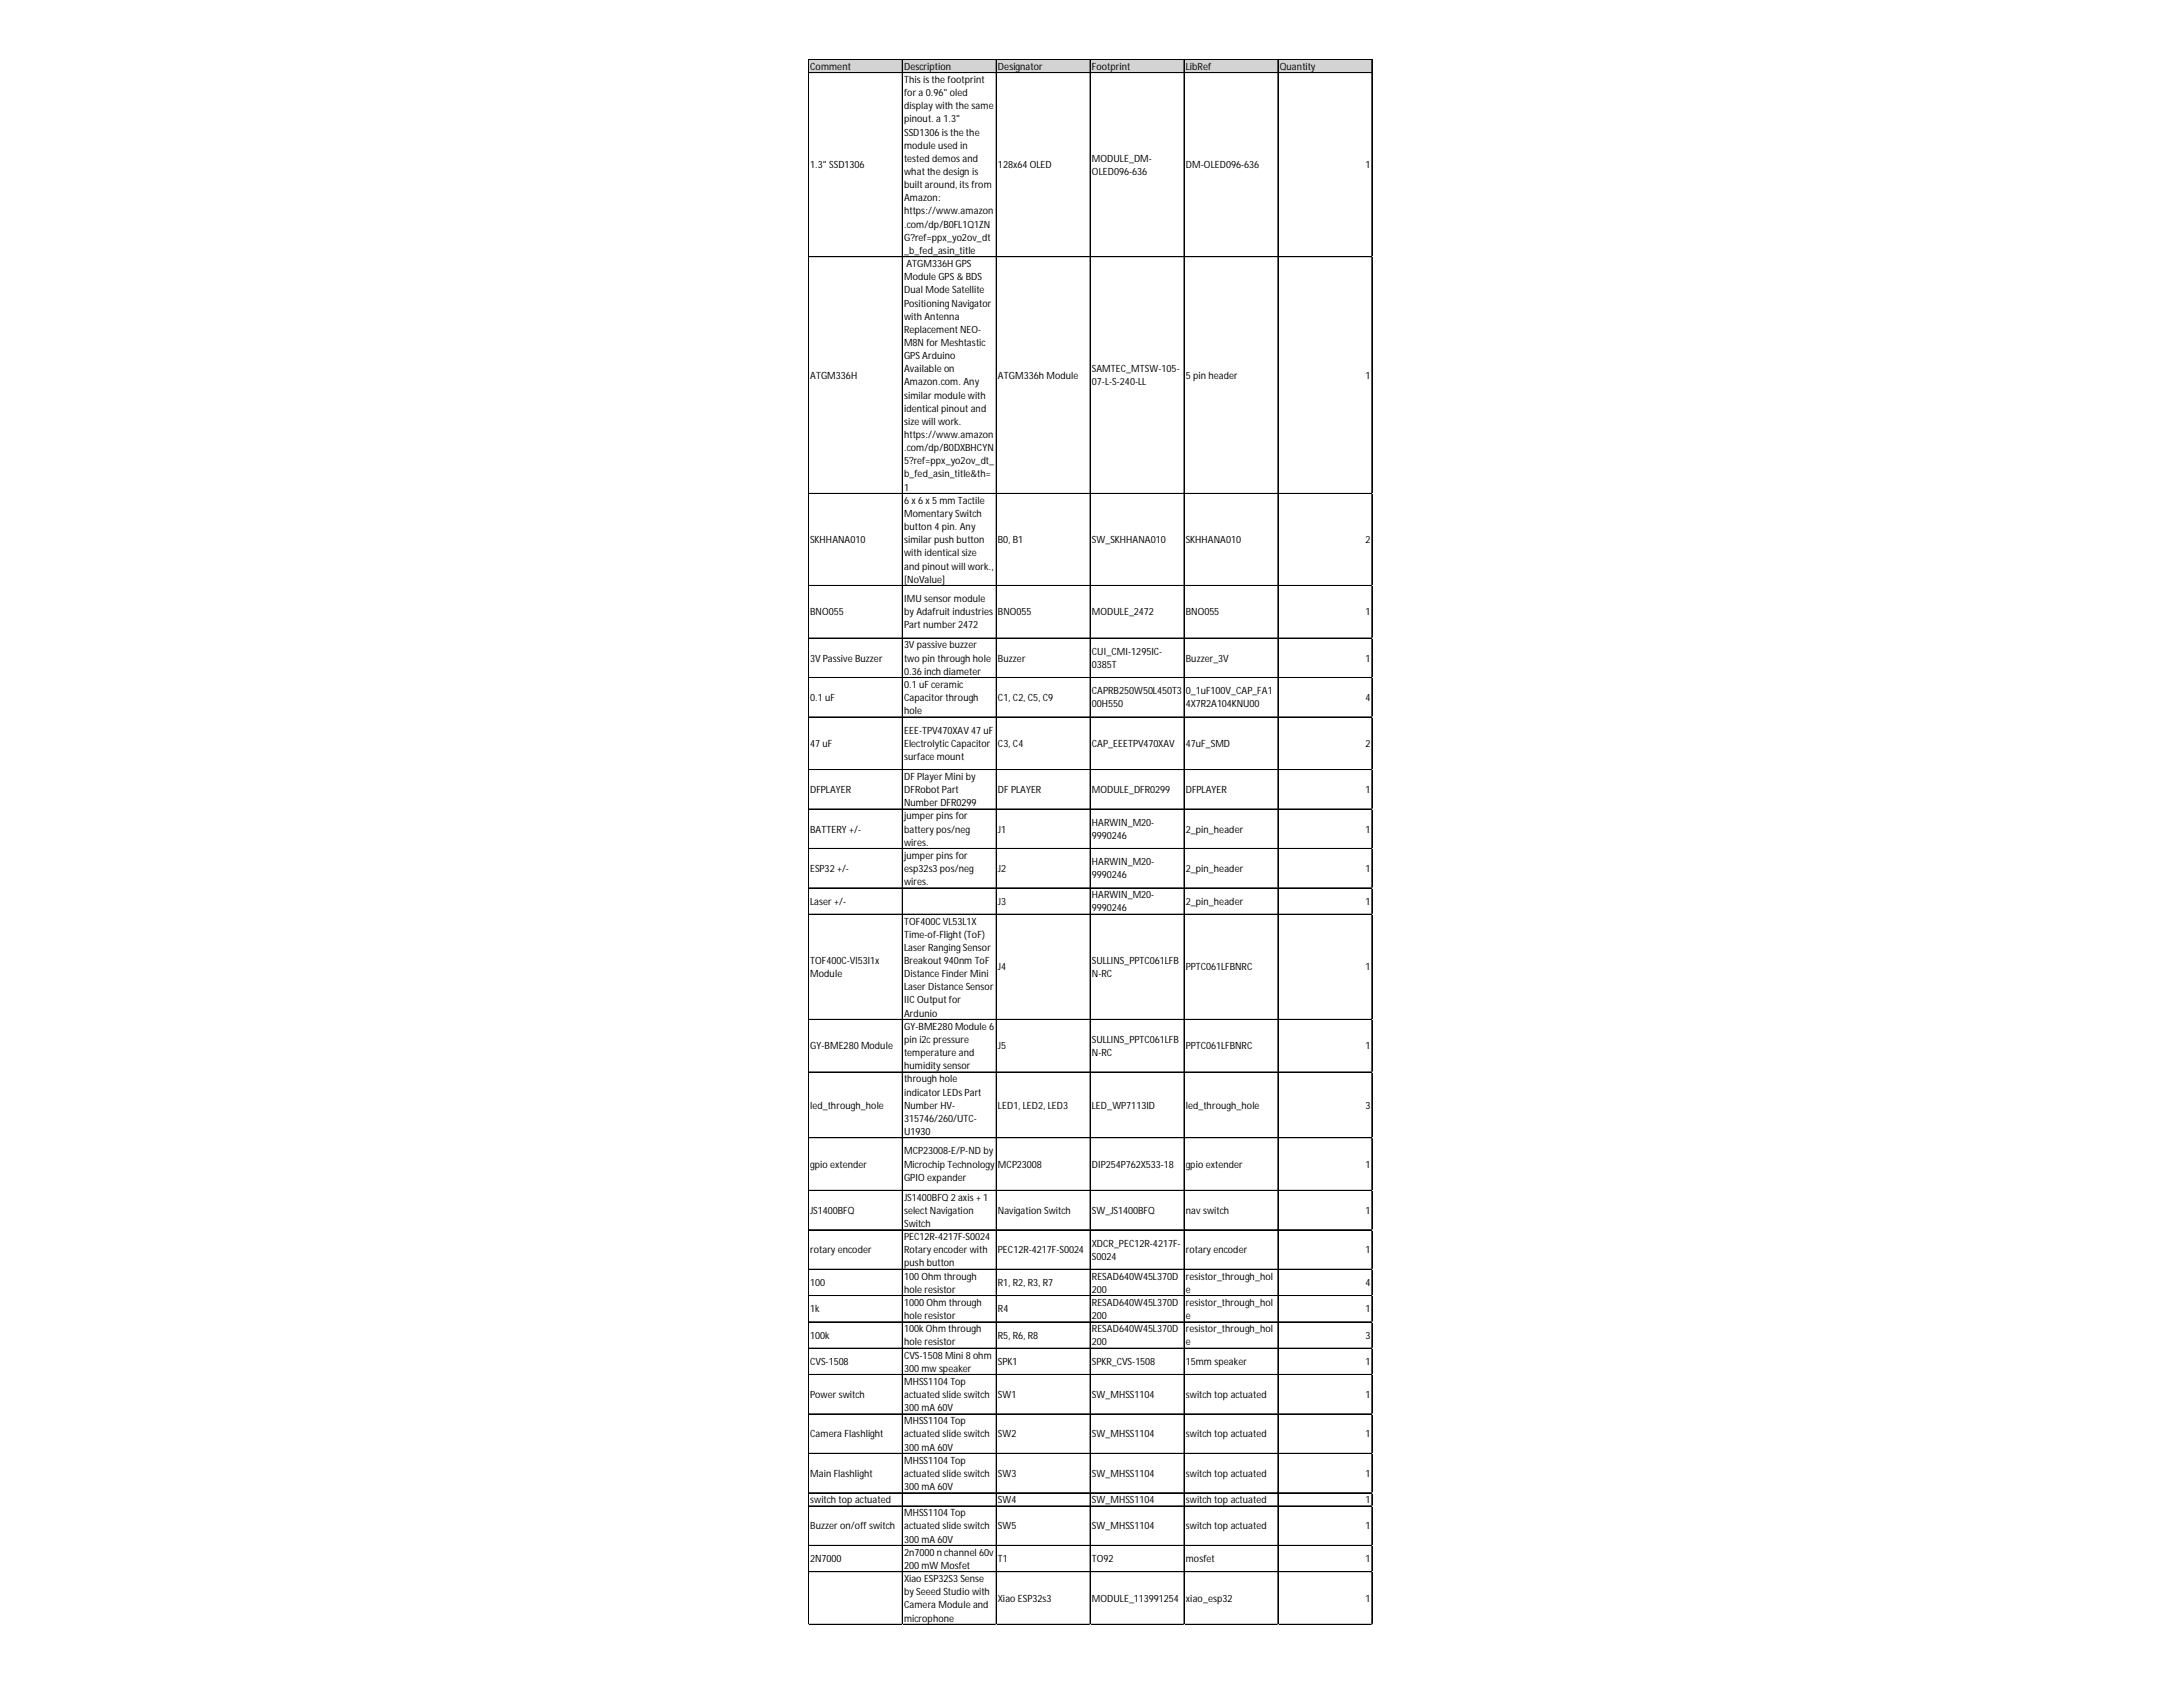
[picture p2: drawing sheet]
<svg xmlns="http://www.w3.org/2000/svg" width="279mm" height="216mm" viewBox="0 0 279 216" stroke-linecap="round" stroke-linejoin="round" font-family="sans-serif">
<defs><g id="words">
<g font-size="1.3">
<text x="103.7" y="8.9">Comment</text>
<text x="115.7" y="8.9">Description</text>
<text x="115.7" y="10.6">Thisisthe footprint</text>
<text x="127.7" y="8.9">Designator</text>
<text x="139.8" y="8.9">Footprint</text>
<text x="151.8" y="8.9">LibRef</text>
<text x="163.8" y="8.9">Quantity</text>
<text x="115.7" y="12.3">for a 0.96&quot; oled</text>
<text x="115.7" y="14">display with the same</text>
<text x="115.7" y="15.7">pinout. a 1.3&quot;</text>
<text x="115.7" y="17.4">SSD1306 isthe the</text>
<text x="103.7" y="21.5">1.3&quot; SSD1306</text>
<text x="115.7" y="19">module used in</text>
<text x="115.7" y="20.7">tested demosand</text>
<text x="115.7" y="22.4">whatthe design is</text>
<text x="127.7" y="21.5">128x64 OLED</text>
<text x="139.8" y="20.7">MODULE_DM-</text>
<text x="139.8" y="22.4">OLED096-636</text>
<text x="151.8" y="21.5">DM-OLED096-636</text>
<text x="174.8" y="21.5">1</text>
<text x="115.7" y="24.1">built around, itsfrom</text>
<text x="115.7" y="25.8">Amazon:</text>
<text x="115.7" y="27.5">https://www.amazon</text>
<text x="115.7" y="29.1">.com/dp/B0FL1Q1ZN</text>
<text x="115.7" y="30.8">G?ref=ppx_yo2ov_dt</text>
<text x="115.7" y="32.5">_b_fed_asin_title</text>
<text x="115.7" y="35.9">Module GPS &amp; BDS</text>
<text x="116" y="34.2">ATGM336H GPS</text>
<text x="115.7" y="37.5">Dual Mode Satellite</text>
<text x="115.7" y="39.2">PositioningNavigator</text>
<text x="115.7" y="40.9">with Antenna</text>
<text x="115.7" y="42.6">ReplacementNEO-</text>
<text x="115.7" y="44.3">M8N for Meshtastic</text>
<text x="115.7" y="46">GPS Arduino</text>
<text x="115.7" y="47.6">Available on</text>
<text x="139.8" y="47.6">SAMTEC_MTSW-105-</text>
<text x="103.7" y="48.5">ATGM336H</text>
<text x="115.7" y="49.3">Amazon.com. Any</text>
<text x="115.7" y="51">similar module with</text>
<text x="115.7" y="52.7">identical pinoutand</text>
<text x="127.7" y="48.5">ATGM336h Module</text>
<text x="139.8" y="49.3">07-L-S-240-LL</text>
<text x="151.8" y="48.5">5 pin header</text>
<text x="174.8" y="48.5">1</text>
<text x="115.7" y="54.4">size will work.</text>
<text x="115.7" y="56.1">https://www.amazon</text>
<text x="115.7" y="57.7">.com/dp/B0DXBHCYN</text>
<text x="115.7" y="59.4">5?ref=ppx_yo2ov_dt_</text>
<text x="115.7" y="61.1">b_fed_asin_title&amp;th=</text>
<text x="115.7" y="62.8">1</text>
<text x="115.7" y="64.5">6 x 6 x 5 mm Tactile</text>
<text x="103.7" y="69.5">SKHHANA010</text>
<text x="115.7" y="66.2">Momentary Switch</text>
<text x="115.7" y="67.8">button 4 pin. Any</text>
<text x="115.7" y="69.5">similar push button</text>
<text x="115.7" y="71.2">with identical size</text>
<text x="127.7" y="69.5">B0, B1</text>
<text x="139.8" y="69.5">SW_SKHHANA010</text>
<text x="151.8" y="69.5">SKHHANA010</text>
<text x="174.8" y="69.5">2</text>
<text x="115.7" y="72.9">and pinoutwill work.,</text>
<text x="115.7" y="74.6">[NoValue]</text>
<text x="115.7" y="77.1">IMU sensor module</text>
<text x="103.7" y="78.8">BNO055</text>
<text x="115.7" y="78.8">by Adafruit industries</text>
<text x="115.7" y="80.4">Partnumber 2472</text>
<text x="115.7" y="83">3V passive buzzer</text>
<text x="127.7" y="78.8">BNO055</text>
<text x="139.8" y="78.8">MODULE_2472</text>
<text x="139.8" y="83.8">CUI_CMI-1295IC-</text>
<text x="151.8" y="78.8">BNO055</text>
<text x="174.8" y="78.8">1</text>
<text x="103.7" y="84.7">3V Passive Buzzer</text>
<text x="103.7" y="89.7">0.1 uF</text>
<text x="115.7" y="84.7">two pin through hole</text>
<text x="115.7" y="86.4">0.36 inch diameter</text>
<text x="115.7" y="88">0.1 uF ceramic</text>
<text x="115.7" y="89.7">Capacitor through</text>
<text x="127.7" y="84.7">Buzzer</text>
<text x="127.7" y="89.7">C1, C2, C5, C9</text>
<text x="139.8" y="85.5">0385T</text>
<text x="139.8" y="88.8">CAPRB250W50L450T3</text>
<text x="151.8" y="84.7">Buzzer_3V</text>
<text x="151.8" y="88.8">0_1uF100V_CAP_FA1</text>
<text x="174.8" y="84.7">1</text>
<text x="174.8" y="89.7">4</text>
<text x="103.7" y="95.6">47 uF</text>
<text x="115.7" y="91.4">hole</text>
<text x="115.7" y="93.9">EEE-TPV470XAV 47 uF</text>
<text x="115.7" y="95.6">ElectrolyticCapacitor</text>
<text x="127.7" y="95.6">C3, C4</text>
<text x="139.8" y="90.5">00H550</text>
<text x="139.8" y="95.6">CAP_EEETPV470XAV</text>
<text x="151.8" y="90.5">4X7R2A104KNU00</text>
<text x="151.8" y="95.6">47uF_SMD</text>
<text x="174.8" y="95.6">2</text>
<text x="103.7" y="101.5">DFPLAYER</text>
<text x="115.7" y="97.3">surface mount</text>
<text x="115.7" y="99.8">DF Player Mini by</text>
<text x="115.7" y="101.5">DFRobotPart</text>
<text x="127.7" y="101.5">DF PLAYER</text>
<text x="139.8" y="101.5">MODULE_DFR0299</text>
<text x="151.8" y="101.5">DFPLAYER</text>
<text x="174.8" y="101.5">1</text>
<text x="103.7" y="106.5">BATTERY +/-</text>
<text x="115.7" y="103.2">Number DFR0299</text>
<text x="115.7" y="104.9">jumper pinsfor</text>
<text x="115.7" y="106.5">battery pos/neg</text>
<text x="127.7" y="106.5">J1</text>
<text x="139.8" y="105.7">HARWIN_M20-</text>
<text x="139.8" y="107.4">9990246</text>
<text x="151.8" y="106.5">2_pin_header</text>
<text x="174.8" y="106.5">1</text>
<text x="103.7" y="111.6">ESP32 +/-</text>
<text x="115.7" y="108.2">wires.</text>
<text x="115.7" y="109.9">jumper pinsfor</text>
<text x="115.7" y="111.6">esp32s3 pos/neg</text>
<text x="115.7" y="113.3">wires.</text>
<text x="127.7" y="111.6">J2</text>
<text x="139.8" y="110.7">HARWIN_M20-</text>
<text x="139.8" y="112.4">9990246</text>
<text x="151.8" y="111.6">2_pin_header</text>
<text x="174.8" y="111.6">1</text>
<text x="103.7" y="115.8">Laser +/-</text>
<text x="115.7" y="118.3">TOF400CVL53L1X</text>
<text x="127.7" y="115.8">J3</text>
<text x="139.8" y="115">HARWIN_M20-</text>
<text x="139.8" y="116.6">9990246</text>
<text x="151.8" y="115.8">2_pin_header</text>
<text x="174.8" y="115.8">1</text>
<text x="103.7" y="123.4">TOF400C-Vl53l1x</text>
<text x="103.7" y="125.1">Module</text>
<text x="115.7" y="120">Time-of-Flight(ToF)</text>
<text x="115.7" y="121.7">Laser RangingSensor</text>
<text x="115.7" y="123.4">Breakout940nm ToF</text>
<text x="115.7" y="125.1">Distance Finder Mini</text>
<text x="127.7" y="124.2">J4</text>
<text x="139.8" y="123.4">SULLINS_PPTC061LFB</text>
<text x="139.8" y="125.1">N-RC</text>
<text x="151.8" y="124.2">PPTC061LFBNRC</text>
<text x="174.8" y="124.2">1</text>
<text x="115.7" y="126.7">Laser Distance Sensor</text>
<text x="115.7" y="128.4">IICOutputfor</text>
<text x="115.7" y="130.1">Ardunio</text>
<text x="115.7" y="131.8">GY-BME280 Module 6</text>
<text x="103.7" y="134.3">GY-BME280 Module</text>
<text x="115.7" y="133.5">pin i2cpressure</text>
<text x="115.7" y="135.2">temperature and</text>
<text x="115.7" y="136.8">humidity sensor</text>
<text x="127.7" y="134.3">J5</text>
<text x="139.8" y="133.5">SULLINS_PPTC061LFB</text>
<text x="139.8" y="135.2">N-RC</text>
<text x="151.8" y="134.3">PPTC061LFBNRC</text>
<text x="174.8" y="134.3">1</text>
<text x="103.7" y="141.9">led_through_hole</text>
<text x="115.7" y="138.5">through hole</text>
<text x="115.7" y="140.2">indicator LEDsPart</text>
<text x="115.7" y="141.9">Number HV-</text>
<text x="115.7" y="143.6">315746/260/UTC-</text>
<text x="127.7" y="141.9">LED1, LED2, LED3</text>
<text x="139.8" y="141.9">LED_WP7113ID</text>
<text x="151.8" y="141.9">led_through_hole</text>
<text x="174.8" y="141.9">3</text>
<text x="103.7" y="149.4">gpio extender</text>
<text x="115.7" y="145.3">U1930</text>
<text x="115.7" y="147.7">MCP23008-E/P-ND by</text>
<text x="115.7" y="149.4">Microchip Technology</text>
<text x="127.7" y="149.4">MCP23008</text>
<text x="139.8" y="149.4">DIP254P762X533-18</text>
<text x="151.8" y="149.4">gpio extender</text>
<text x="174.8" y="149.4">1</text>
<text x="103.7" y="155.4">JS1400BFQ</text>
<text x="115.7" y="151.1">GPIO expander</text>
<text x="115.7" y="153.7">JS1400BFQ 2 axis+ 1</text>
<text x="115.7" y="155.4">selectNavigation</text>
<text x="127.7" y="155.4">Navigation Switch</text>
<text x="139.8" y="155.4">SW_JS1400BFQ</text>
<text x="151.8" y="155.4">nav switch</text>
<text x="174.8" y="155.4">1</text>
<text x="103.7" y="160.4">rotary encoder</text>
<text x="115.7" y="157">Switch</text>
<text x="115.7" y="158.7">PEC12R-4217F-S0024</text>
<text x="115.7" y="160.4">Rotary encoder with</text>
<text x="127.7" y="160.4">PEC12R-4217F-S0024</text>
<text x="139.8" y="159.5">XDCR_PEC12R-4217F-</text>
<text x="139.8" y="161.2">S0024</text>
<text x="151.8" y="160.4">rotary encoder</text>
<text x="174.8" y="160.4">1</text>
<text x="103.7" y="164.6">100</text>
<text x="103.7" y="167.9">1k</text>
<text x="115.7" y="162.1">push button</text>
<text x="115.7" y="163.8">100 Ohm through</text>
<text x="115.7" y="165.4">hole resistor</text>
<text x="115.7" y="167.1">1000 Ohm through</text>
<text x="127.7" y="164.6">R1, R2, R3, R7</text>
<text x="127.7" y="167.9">R4</text>
<text x="139.8" y="163.8">RESAD640W45L370D</text>
<text x="139.8" y="165.4">200</text>
<text x="139.8" y="167.1">RESAD640W45L370D</text>
<text x="151.8" y="163.8">resistor_through_hol</text>
<text x="151.8" y="165.4">e</text>
<text x="151.8" y="167.1">resistor_through_hol</text>
<text x="174.8" y="164.6">4</text>
<text x="174.8" y="167.9">1</text>
<text x="103.7" y="171.3">100k</text>
<text x="115.7" y="168.8">hole resistor</text>
<text x="115.7" y="170.5">100k Ohm through</text>
<text x="115.7" y="172.2">hole resistor</text>
<text x="115.7" y="173.9">CVS-1508 Mini 8 ohm</text>
<text x="127.7" y="171.3">R5, R6, R8</text>
<text x="139.8" y="168.8">200</text>
<text x="139.8" y="170.5">RESAD640W45L370D</text>
<text x="139.8" y="172.2">200</text>
<text x="151.8" y="168.8">e</text>
<text x="151.8" y="170.5">resistor_through_hol</text>
<text x="151.8" y="172.2">e</text>
<text x="174.8" y="171.3">3</text>
<text x="103.7" y="174.7">CVS-1508</text>
<text x="103.7" y="178.9">Power switch</text>
<text x="115.7" y="175.5">300 mwspeaker</text>
<text x="115.7" y="177.2">MHSS1104 Top</text>
<text x="115.7" y="178.9">actuated slide switch</text>
<text x="127.7" y="174.7">SPK1</text>
<text x="127.7" y="178.9">SW1</text>
<text x="139.8" y="174.7">SPKR_CVS-1508</text>
<text x="139.8" y="178.9">SW_MHSS1104</text>
<text x="151.8" y="174.7">15mm speaker</text>
<text x="151.8" y="178.9">switch top actuated</text>
<text x="174.8" y="174.7">1</text>
<text x="174.8" y="178.9">1</text>
<text x="103.7" y="184">Camera Flashlight</text>
<text x="115.7" y="180.6">300 mA 60V</text>
<text x="115.7" y="182.3">MHSS1104 Top</text>
<text x="115.7" y="184">actuated slide switch</text>
<text x="115.7" y="185.6">300 mA 60V</text>
<text x="127.7" y="184">SW2</text>
<text x="139.8" y="184">SW_MHSS1104</text>
<text x="151.8" y="184">switch top actuated</text>
<text x="174.8" y="184">1</text>
<text x="103.7" y="189">Main Flashlight</text>
<text x="115.7" y="187.3">MHSS1104 Top</text>
<text x="115.7" y="189">actuated slide switch</text>
<text x="115.7" y="190.7">300 mA 60V</text>
<text x="127.7" y="189">SW3</text>
<text x="139.8" y="189">SW_MHSS1104</text>
<text x="151.8" y="189">switch top actuated</text>
<text x="174.8" y="189">1</text>
<text x="103.7" y="192.4">switch top actuated</text>
<text x="103.7" y="195.7">Buzzer on/offswitch</text>
<text x="115.7" y="194.1">MHSS1104 Top</text>
<text x="115.7" y="195.7">actuated slide switch</text>
<text x="115.7" y="197.4">300 mA 60V</text>
<text x="127.7" y="192.4">SW4</text>
<text x="127.7" y="195.7">SW5</text>
<text x="139.8" y="192.4">SW_MHSS1104</text>
<text x="139.8" y="195.7">SW_MHSS1104</text>
<text x="151.8" y="192.4">switch top actuated</text>
<text x="151.8" y="195.7">switch top actuated</text>
<text x="174.8" y="192.4">1</text>
<text x="174.8" y="195.7">1</text>
<text x="103.7" y="199.9">2N7000</text>
<text x="115.7" y="199.1">2n7000 n channel 60v</text>
<text x="115.7" y="200.8">200 mW Mosfet</text>
<text x="115.7" y="202.5">Xiao ESP32S3 Sense</text>
<text x="127.7" y="199.9">T1</text>
<text x="139.8" y="199.9">TO92</text>
<text x="151.8" y="199.9">mosfet</text>
<text x="174.8" y="199.9">1</text>
<text x="115.7" y="204.2">by Seeed Studio with</text>
<text x="115.7" y="205.8">Camera Module and</text>
<text x="115.7" y="207.5">microphone</text>
<text x="127.7" y="205">Xiao ESP32s3</text>
<text x="139.8" y="205">MODULE_113991254</text>
<text x="151.8" y="205">xiao_esp32</text>
<text x="174.8" y="205">1</text>
</g>
</g></defs>
<path d="M103.5 7.6h72.2v1.7h-72.2z" fill="#d3d3d3"/>
<g fill="none" stroke="#000" stroke-width=".13">
<path d="M103.5 7.6v200.3M103.5 7.6h72.1M103.5 9.3h72.1M115.5 7.7v200.2M127.5 7.7v200.2M139.5 7.7v200.2M151.5 7.7v200.2M151.6 7.7v200.2M163.6 7.7v200.2M175.6 7.7v200.2M103.5 32.9h72.1M103.5 63.1h72.1"/>
<path d="M103.5 63.2h72.1M103.5 74.9l72.1 .1M103.5 81.7h72.1M103.5 86.7h72.1M103.5 91.8h72.1M103.5 98.5h72.1M103.5 103.5h72.1M103.5 103.6h72.1M103.5 108.6h72.1M103.5 113.6h72.1M103.5 113.7h72.1M103.5 117h72.1"/>
<path d="M103.5 130.5h72.1M103.5 137.2h72.1M103.5 145.6h72.1M103.5 152.3h72.1M103.5 152.4h72.1M103.5 157.4h72.1M103.5 162.4l72.1 .1M103.5 165.8h72.1M103.5 169.2h72.1M103.5 172.5h72.1M103.5 172.6h72.1M103.5 175.9h72.1"/>
<path d="M103.5 180.9h72.1M103.5 181h72.1M103.5 186h72.1M103.5 191h72.1M103.5 191.1h72.1M103.5 192.7h72.1M103.5 192.8h72.1M103.5 197.8h72.1M103.5 201.1h72.1M103.5 201.2h72.1M103.5 207.9h72.1"/>
</g>
<path d="M103.5 207.9v.1" fill="none" stroke="#d4d4d4" stroke-width=".13"/>
<path d="M103.5 207.9v.1z" fill="#d4d4d4"/>
<path d="M115.5 207.9v.1" fill="none" stroke="#d4d4d4" stroke-width=".13"/>
<path d="M115.5 207.9v.1z" fill="#d4d4d4"/>
<path d="M127.5 207.9v.1" fill="none" stroke="#d4d4d4" stroke-width=".13"/>
<path d="M127.5 207.9l.1 .1z" fill="#d4d4d4"/>
<path d="M139.5 207.9v.1" fill="none" stroke="#d4d4d4" stroke-width=".13"/>
<path d="M139.5 207.9l.1 .1z" fill="#d4d4d4"/>
<path d="M151.5 207.9v.1" fill="none" stroke="#d4d4d4" stroke-width=".13"/>
<path d="M151.5 207.9l.1 .1z" fill="#d4d4d4"/>
<path d="M163.6 207.9v.1" fill="none" stroke="#d4d4d4" stroke-width=".13"/>
<path d="M163.6 207.9v.1z" fill="#d4d4d4"/>
<path d="M175.6 207.9v.1" fill="none" stroke="#d4d4d4" stroke-width=".13"/>
<path d="M175.6 207.9v.1z" fill="#d4d4d4"/>
<path d="M175.6 32.9h.1" fill="none" stroke="#d4d4d4" stroke-width=".13"/>
<path d="M175.6 32.9h.1z" fill="#d4d4d4"/>
<path d="M175.6 63.1h.1" fill="none" stroke="#d4d4d4" stroke-width=".13"/>
<path d="M175.6 63.1l.1 .1z" fill="#d4d4d4"/>
<path d="M175.6 74.9h.1" fill="none" stroke="#d4d4d4" stroke-width=".13"/>
<path d="M175.6 74.9l.1 .1z" fill="#d4d4d4"/>
<path d="M175.6 81.7h.1" fill="none" stroke="#d4d4d4" stroke-width=".13"/>
<path d="M175.6 81.7h.1z" fill="#d4d4d4"/>
<path d="M175.6 86.7h.1" fill="none" stroke="#d4d4d4" stroke-width=".13"/>
<path d="M175.6 86.7l.1 .1z" fill="#d4d4d4"/>
<path d="M175.6 91.8h.1" fill="none" stroke="#d4d4d4" stroke-width=".13"/>
<path d="M175.6 91.8h.1z" fill="#d4d4d4"/>
<path d="M175.6 98.5h.1" fill="none" stroke="#d4d4d4" stroke-width=".13"/>
<path d="M175.6 98.5h.1z" fill="#d4d4d4"/>
<path d="M175.6 103.5h.1" fill="none" stroke="#d4d4d4" stroke-width=".13"/>
<path d="M175.6 103.5l.1 .1z" fill="#d4d4d4"/>
<path d="M175.6 108.6h.1" fill="none" stroke="#d4d4d4" stroke-width=".13"/>
<path d="M175.6 108.6h.1z" fill="#d4d4d4"/>
<path d="M175.6 113.6h.1" fill="none" stroke="#d4d4d4" stroke-width=".13"/>
<path d="M175.6 113.6l.1 .1z" fill="#d4d4d4"/>
<path d="M175.6 117h.1" fill="none" stroke="#d4d4d4" stroke-width=".13"/>
<path d="M175.6 117l.1 .1z" fill="#d4d4d4"/>
<path d="M175.6 130.5h.1" fill="none" stroke="#d4d4d4" stroke-width=".13"/>
<path d="M175.6 130.5h.1z" fill="#d4d4d4"/>
<path d="M175.6 137.2h.1" fill="none" stroke="#d4d4d4" stroke-width=".13"/>
<path d="M175.6 137.2h.1z" fill="#d4d4d4"/>
<path d="M175.6 145.6h.1" fill="none" stroke="#d4d4d4" stroke-width=".13"/>
<path d="M175.6 145.6l.1 .1z" fill="#d4d4d4"/>
<path d="M175.6 152.3h.1" fill="none" stroke="#d4d4d4" stroke-width=".13"/>
<path d="M175.6 152.3l.1 .1z" fill="#d4d4d4"/>
<path d="M175.6 157.4h.1" fill="none" stroke="#d4d4d4" stroke-width=".13"/>
<path d="M175.6 157.4h.1z" fill="#d4d4d4"/>
<path d="M175.6 162.4h.1" fill="none" stroke="#d4d4d4" stroke-width=".13"/>
<path d="M175.6 162.4l.1 .1z" fill="#d4d4d4"/>
<path d="M175.6 165.8h.1" fill="none" stroke="#d4d4d4" stroke-width=".13"/>
<path d="M175.6 165.8l.1 .1z" fill="#d4d4d4"/>
<path d="M175.6 169.2h.1" fill="none" stroke="#d4d4d4" stroke-width=".13"/>
<path d="M175.6 169.2h.1z" fill="#d4d4d4"/>
<path d="M175.6 172.5h.1" fill="none" stroke="#d4d4d4" stroke-width=".13"/>
<path d="M175.6 172.5l.1 .1z" fill="#d4d4d4"/>
<path d="M175.6 175.9h.1" fill="none" stroke="#d4d4d4" stroke-width=".13"/>
<path d="M175.6 175.9l.1 .1z" fill="#d4d4d4"/>
<path d="M175.6 180.9h.1" fill="none" stroke="#d4d4d4" stroke-width=".13"/>
<path d="M175.6 180.9l.1 .1z" fill="#d4d4d4"/>
<path d="M175.6 186h.1" fill="none" stroke="#d4d4d4" stroke-width=".13"/>
<path d="M175.6 186l.1 .1z" fill="#d4d4d4"/>
<path d="M175.6 191h.1" fill="none" stroke="#d4d4d4" stroke-width=".13"/>
<path d="M175.6 191l.1 .1z" fill="#d4d4d4"/>
<path d="M175.6 192.7h.1" fill="none" stroke="#d4d4d4" stroke-width=".13"/>
<path d="M175.6 192.7l.1 .1z" fill="#d4d4d4"/>
<path d="M175.6 197.8h.1" fill="none" stroke="#d4d4d4" stroke-width=".13"/>
<path d="M175.6 197.8h.1z" fill="#d4d4d4"/>
<path d="M175.6 201.1h.1" fill="none" stroke="#d4d4d4" stroke-width=".13"/>
<path d="M175.6 201.1l.1 .1z" fill="#d4d4d4"/>
<path d="M175.6 207.9h.1" fill="none" stroke="#d4d4d4" stroke-width=".13"/>
<path d="M175.6 207.9h.1z" fill="#d4d4d4"/>
<use href="#words"/>
</svg>
